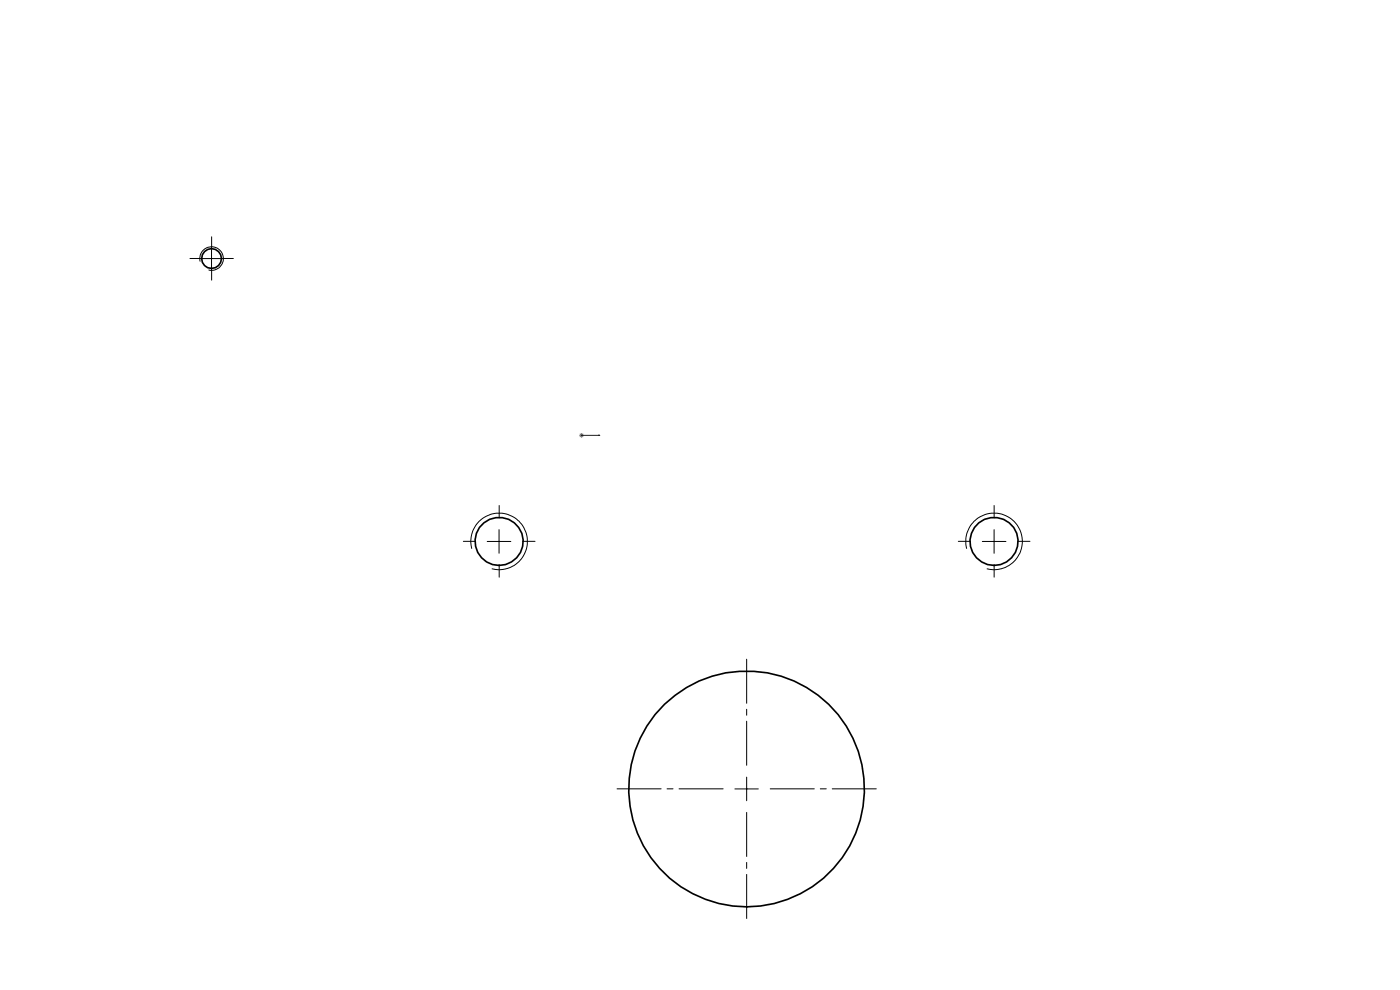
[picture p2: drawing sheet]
<svg xmlns="http://www.w3.org/2000/svg" width="297mm" height="210mm" viewBox="0 0 297 210" stroke-linecap="round" stroke-linejoin="round" font-family="sans-serif">
<path d="M123.3 92.3h.2zM123.4 92.3h.1M123.4 92.3h3.8M127.2 92.3h-.3h.3" fill="none" stroke="#00f" stroke-width=".21"/>
<path d="M122.9 92.3h1M123 92l.7 .7M123.4 91.9v.9M123.7 92l-.7 .7" fill="none" stroke="#808080" stroke-width=".21"/>
<path d="M42.4 54.8h5M42.5 55.5a2.49 2.49 0 0 1 2.2-3.1 2.49 2.49 0 0 1 2.7 2.7 2.49 2.49 0 0 1-3.2 2.1M44.9 52.3v5.1M100.1 116.4a6 6 0 0 1 5.3-7.6 6 6 0 0 1 6.5 6.6 6 6 0 0 1-7.6 5.2M103.4 114.9h5M105.9 112.4v5M205.1 116.4a6 6 0 0 1 5.2-7.6 6 6 0 0 1 6.6 6.5 6 6 0 0 1-7.6 5.3M208.4 114.9h5M210.9 112.4v5M155.9 167.3h5M158.4 164.8v5.1" fill="none" stroke="#000" stroke-width=".21"/>
<path d="M153.4 167.3h-22.5M158.4 162.3v-22.5M158.4 172.3v22.5M163.4 167.3h22.5" fill="none" stroke="#000" stroke-width=".21" stroke-dasharray="15.2 1.3 1.3 1.3" stroke-dashoffset="5.9"/>
<path d="M42.4 54.8h-2.1M44.9 52.3v-2.1M44.9 57.3v2.1M47.4 54.8h2.1M100.9 114.8h-2.6M105.9 109.8v-2.6M105.9 119.8v2.6M110.9 114.8h2.6M205.9 114.8h-2.6M210.9 109.8v-2.6M210.9 119.8v2.6M215.9 114.8h2.6" fill="none" stroke="#000" stroke-width=".21" stroke-dasharray="15.2 1.3 1.3 1.3"/>
<path d="M126.9 92.3h.3zM123.3 92.3h.2z" fill="#00f"/>
<g fill="none" stroke="#000" stroke-width=".35">
<circle cx="44.9" cy="54.8" r="2.09"/>
<circle cx="105.9" cy="114.8" r="5.1"/>
<circle cx="210.9" cy="114.8" r="5.1"/>
<circle cx="158.4" cy="167.4" r="25"/>
</g>
</svg>
